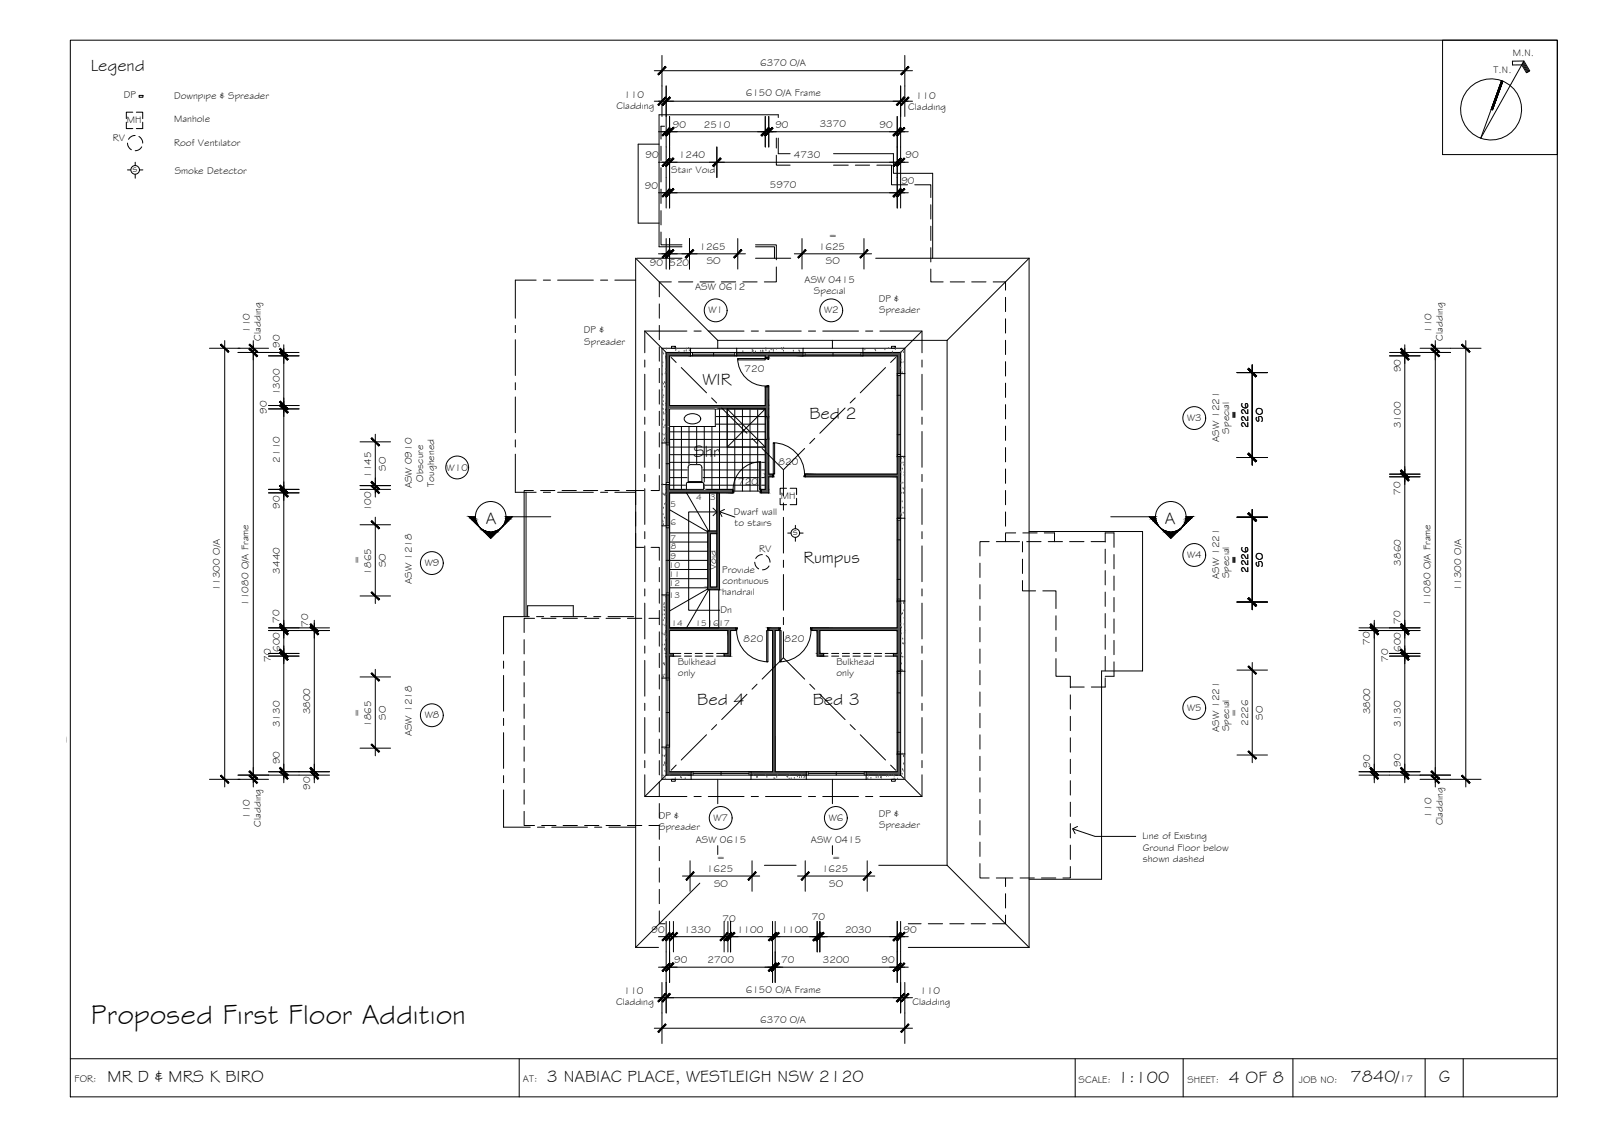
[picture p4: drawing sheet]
<svg xmlns="http://www.w3.org/2000/svg" width="420mm" height="297mm" viewBox="0 0 420 297" stroke-linecap="round" stroke-linejoin="round" font-family="sans-serif">
<defs><g id="words">
<text font-size="7.5" x="23.9" y="268.4">Proposed First Floor Addition</text>
<g font-size="4.5">
<text x="23.8" y="18.5">Legend</text>
<text x="184.3" y="100.8">WIR</text>
<text x="212.3" y="109.8">Bed 2</text>
<text x="181.9" y="119.9">Shr</text>
<text x="127.4" y="137.4">A</text>
<text x="305.5" y="137.4">A</text>
<text x="210.8" y="147.7">Rumpus</text>
<text x="182.9" y="184.8">Bed 4</text>
<text x="213.2" y="184.8">Bed 3</text>
<text x="28.2" y="283.6">MR D &amp; MRS K BIRO</text>
<text x="143.5" y="283.6">3 NABIAC PLACE, WESTLEIGH NSW 2120</text>
<text x="293.2" y="283.9">1:100</text>
<text x="322.3" y="283.9">4 OF 8</text>
<text x="354.2" y="283.8">7840/</text>
<text x="377.4" y="283.8">G</text>
</g>
<g font-size="2.6">
<text x="199.4" y="17.3">6370 O/A</text>
<text x="396.7" y="14.6">M.N.</text>
<text x="391.7" y="19.3">T.N.</text>
<text x="32.5" y="25.7">DP</text>
<text x="45.7" y="26">Downpipe &amp; Spreader</text>
<text x="161.7" y="28.5">Cladding</text>
<text x="163.7" y="25.6">110</text>
<text x="195.6" y="25.3">6150 O/A Frame</text>
<text x="238.2" y="28.8">Cladding</text>
<text x="240.2" y="25.9">110</text>
<text x="33.3" y="32.3">MH</text>
<text x="45.7" y="32">Manhole</text>
<text x="176.5" y="33.5">90</text>
<text x="184.6" y="33.5">2510</text>
<text x="203.4" y="33.5">90</text>
<text x="215" y="33.4">3370</text>
<text x="230.7" y="33.5">90</text>
<text x="29.6" y="37.1">RV</text>
<text x="45.7" y="38.4">Roof Ventilator</text>
<text x="169.3" y="41.5">90</text>
<text x="178" y="41.5">1240</text>
<text x="208.2" y="41.4">4730</text>
<text x="237.5" y="41.5">90</text>
<text x="34.8" y="45.1">s</text>
<text x="45.8" y="45.5">Smoke Detector</text>
<text x="176.1" y="45.3">Stair Void</text>
<text x="169.1" y="49.5">90</text>
<text x="201.9" y="49.4">5970</text>
<text x="236.4" y="48.1">90</text>
<text x="183.4" y="65.5">1265</text>
<text x="214.7" y="65.5">1625</text>
<text x="217.4" y="62.5">=</text>
<text x="170.4" y="69.8">90</text>
<text x="175.6" y="69.8">520</text>
<text x="185.3" y="69.3">SO</text>
<text x="216.6" y="69.3">SO</text>
<text x="182.3" y="76.1">ASW 0612</text>
<text x="211" y="74.2">ASW 0415</text>
<text x="213.5" y="77.1">Special</text>
<text x="185.8" y="82.2">W1</text>
<text x="216.1" y="82.2">W2</text>
<text x="230.5" y="79.2">DP &amp;</text>
<text x="230.6" y="82.2">Spreader</text>
<text x="65.5" y="87.3" transform="rotate(-90 65.5 87.3)">110</text>
<text x="68.4" y="89.3" transform="rotate(-90 68.4 89.3)">Cladding</text>
<text x="153.1" y="87.4">DP &amp;</text>
<text x="375.5" y="87.3" transform="rotate(-90 375.5 87.3)">110</text>
<text x="378.4" y="89.3" transform="rotate(-90 378.4 89.3)">Cladding</text>
<text x="73.4" y="91.3" transform="rotate(-90 73.4 91.3)">90</text>
<text x="153.2" y="90.3">Spreader</text>
<text x="195.3" y="97.5">720</text>
<text x="367.4" y="97.6" transform="rotate(-90 367.4 97.6)">90</text>
<text x="73.4" y="103.6" transform="rotate(-90 73.4 103.6)">1300</text>
<text x="70" y="108.5" transform="rotate(-90 70 108.5)">90</text>
<text x="311.3" y="110.4">W3</text>
<text x="322.4" y="113.7" transform="rotate(-90 322.4 113.7)">Special</text>
<text x="324.4" y="109.9" transform="rotate(-90 324.4 109.9)">=</text>
<text x="327.4" y="112.3" transform="rotate(-90 327.4 112.3)">2226</text>
<text x="331.2" y="110.6" transform="rotate(-90 331.2 110.6)">SO</text>
<text x="367.4" y="112.3" transform="rotate(-90 367.4 112.3)">3100</text>
<text x="319.8" y="115.9" transform="rotate(-90 319.8 115.9)">ASW 1221</text>
<text x="73.4" y="121.3" transform="rotate(-90 73.4 121.3)">2110</text>
<text x="97.4" y="125.3" transform="rotate(-90 97.4 125.3)">1145</text>
<text x="101.2" y="123.4" transform="rotate(-90 101.2 123.4)">SO</text>
<text x="117.1" y="123.4">W10</text>
<text x="204.2" y="122">820</text>
<text x="108" y="128.1" transform="rotate(-90 108 128.1)">ASW 0910</text>
<text x="110.9" y="126.3" transform="rotate(-90 110.9 126.3)">Obscure</text>
<text x="113.9" y="127.6" transform="rotate(-90 113.9 127.6)">Toughened</text>
<text x="193.6" y="127.1">720</text>
<text x="204.8" y="130.9">MH</text>
<text x="367.3" y="129.7" transform="rotate(-90 367.3 129.7)">70</text>
<text x="73.4" y="133.3" transform="rotate(-90 73.4 133.3)">90</text>
<text x="97.4" y="134" transform="rotate(-90 97.4 134)">100</text>
<text x="192.5" y="135">Dwarf wall</text>
<text x="192.7" y="137.9">to stairs</text>
<text x="207.9" y="140.3">s</text>
<text x="94.5" y="148" transform="rotate(-90 94.5 148)">=</text>
<text x="101.2" y="148.7" transform="rotate(-90 101.2 148.7)">SO</text>
<text x="111.4" y="148.4">W9</text>
<text x="187.8" y="149.4" transform="rotate(-90 187.8 149.4)">Void</text>
<text x="199.1" y="144.6">RV</text>
<text x="311.3" y="146.3">W4</text>
<text x="324.4" y="147.8" transform="rotate(-90 324.4 147.8)">=</text>
<text x="331.2" y="148.5" transform="rotate(-90 331.2 148.5)">SO</text>
<text x="367.4" y="148.3" transform="rotate(-90 367.4 148.3)">3860</text>
<text x="57.7" y="155.1" transform="rotate(-90 57.7 155.1)">11300 O/A</text>
<text x="73.3" y="150.4" transform="rotate(-90 73.3 150.4)">3440</text>
<text x="97.4" y="150.6" transform="rotate(-90 97.4 150.6)">1865</text>
<text x="108" y="153.1" transform="rotate(-90 108 153.1)">ASW 1218</text>
<text x="189.4" y="150.2">Provide</text>
<text x="189.5" y="153.1">continuous</text>
<text x="319.8" y="151.8" transform="rotate(-90 319.8 151.8)">ASW 1221</text>
<text x="322.4" y="151.6" transform="rotate(-90 322.4 151.6)">Special</text>
<text x="327.4" y="150.2" transform="rotate(-90 327.4 150.2)">2226</text>
<text x="383.2" y="155.1" transform="rotate(-90 383.2 155.1)">11300 O/A</text>
<text x="65.2" y="158.8" transform="rotate(-90 65.2 158.8)">11080 O/A Frame</text>
<text x="189" y="160.8">Dn</text>
<text x="189.4" y="156">handrail</text>
<text x="375.2" y="158.8" transform="rotate(-90 375.2 158.8)">11080 O/A Frame</text>
<text x="73.3" y="163.3" transform="rotate(-90 73.3 163.3)">70</text>
<text x="80.8" y="164.3" transform="rotate(-90 80.8 164.3)">70</text>
<text x="367.3" y="163.5" transform="rotate(-90 367.3 163.5)">70</text>
<text x="71.1" y="173.4" transform="rotate(-90 71.1 173.4)">70</text>
<text x="73.4" y="171" transform="rotate(-90 73.4 171)">600</text>
<text x="195" y="168.4">820</text>
<text x="205.7" y="168.4">820</text>
<text x="359.3" y="169.1" transform="rotate(-90 359.3 169.1)">70</text>
<text x="364.1" y="173.4" transform="rotate(-90 364.1 173.4)">70</text>
<text x="367.4" y="171" transform="rotate(-90 367.4 171)">600</text>
<text x="177.8" y="174.3">Bulkhead</text>
<text x="177.8" y="177.2">only</text>
<text x="219.4" y="174.3">Bulkhead</text>
<text x="219.4" y="177.2">only</text>
<text x="73.4" y="190.7" transform="rotate(-90 73.4 190.7)">3130</text>
<text x="81.4" y="187.3" transform="rotate(-90 81.4 187.3)">3800</text>
<text x="94.5" y="187.9" transform="rotate(-90 94.5 187.9)">=</text>
<text x="97.4" y="190.5" transform="rotate(-90 97.4 190.5)">1865</text>
<text x="101.2" y="188.7" transform="rotate(-90 101.2 188.7)">SO</text>
<text x="111.4" y="188.3">W8</text>
<text x="311.3" y="186.4">W5</text>
<text x="319.8" y="191.9" transform="rotate(-90 319.8 191.9)">ASW 1221</text>
<text x="322.4" y="191.7" transform="rotate(-90 322.4 191.7)">Special</text>
<text x="324.4" y="187.9" transform="rotate(-90 324.4 187.9)">=</text>
<text x="327.4" y="190.3" transform="rotate(-90 327.4 190.3)">2226</text>
<text x="331.2" y="188.7" transform="rotate(-90 331.2 188.7)">SO</text>
<text x="359.4" y="187.3" transform="rotate(-90 359.4 187.3)">3800</text>
<text x="367.4" y="190.7" transform="rotate(-90 367.4 190.7)">3130</text>
<text x="0" y="194.3">ector - Existing</text>
<text x="108" y="193" transform="rotate(-90 108 193)">ASW 1218</text>
<text x="73.4" y="200.4" transform="rotate(-90 73.4 200.4)">90</text>
<text x="359.4" y="201.3" transform="rotate(-90 359.4 201.3)">90</text>
<text x="367.4" y="201.1" transform="rotate(-90 367.4 201.1)">90</text>
<text x="81.4" y="207" transform="rotate(-90 81.4 207)">90</text>
<text x="65.5" y="214.7" transform="rotate(-90 65.5 214.7)">110</text>
<text x="172.8" y="214.7">DP &amp;</text>
<text x="187.1" y="215.3">W7</text>
<text x="217.3" y="215.3">W6</text>
<text x="230.5" y="214.2">DP &amp;</text>
<text x="375.5" y="214.4" transform="rotate(-90 375.5 214.4)">110</text>
<text x="68.4" y="216.7" transform="rotate(-90 68.4 216.7)">Cladding</text>
<text x="172.9" y="217.7">Spreader</text>
<text x="182.5" y="221">ASW 0615</text>
<text x="212.7" y="221">ASW 0415</text>
<text x="230.6" y="217.2">Spreader</text>
<text x="299.6" y="220.1">Line of Existing</text>
<text x="378.4" y="216.4" transform="rotate(-90 378.4 216.4)">Cladding</text>
<text x="188" y="225.7">=</text>
<text x="218.2" y="225.7">=</text>
<text x="299.7" y="223">Ground Floor below</text>
<text x="299.7" y="225.9">shown dashed</text>
<text x="185.4" y="228.6">1625</text>
<text x="187.3" y="232.4">SO</text>
<text x="215.6" y="228.6">1625</text>
<text x="217.5" y="232.4">SO</text>
<text x="170.9" y="244.5">90</text>
<text x="179.5" y="244.5">1330</text>
<text x="189.5" y="241.6">70</text>
<text x="193.3" y="244.5">1100</text>
<text x="205" y="244.5">1100</text>
<text x="212.9" y="241.1">70</text>
<text x="221.6" y="244.5">2030</text>
<text x="237" y="244.5">90</text>
<text x="176.8" y="252.5">90</text>
<text x="185.6" y="252.4">2700</text>
<text x="204.9" y="252.4">70</text>
<text x="215.8" y="252.5">3200</text>
<text x="231.2" y="252.5">90</text>
<text x="161.6" y="263.6">Cladding</text>
<text x="163.6" y="260.6">110</text>
<text x="195.6" y="260.3">6150 O/A Frame</text>
<text x="239.3" y="263.6">Cladding</text>
<text x="241.3" y="260.6">110</text>
<text x="199.4" y="268.3">6370 O/A</text>
<text x="19.6" y="283.8">FOR:</text>
<text x="137.2" y="283.6">AT:</text>
<text x="282.9" y="283.9">SCALE:</text>
<text x="311.5" y="283.9">SHEET:</text>
<text x="340.7" y="283.9">JOB NO:</text>
<text x="367.1" y="283.8">17</text>
</g>
<g font-size="2.2">
<text x="182.6" y="131.1">4</text>
<text x="186.3" y="131.2">3</text>
<text x="175.8" y="132.9">5</text>
<text x="175.9" y="137.5">6</text>
<text x="175.9" y="141.8">7</text>
<text x="175.9" y="143.9">8</text>
<text x="175.4" y="149">10</text>
<text x="175.9" y="146.5">9</text>
<text x="175.4" y="153.7">12</text>
<text x="175.4" y="151.2">11</text>
<text x="175.4" y="156.8">13</text>
<text x="176.1" y="164.2">14</text>
<text x="182.4" y="164.1">151617</text>
</g>
</g></defs>
<!-- layer: HATCH -->
<g fill="#545454" stroke="#545454" stroke-width=".26">
<path d="M185.6 139.2l2.4 .7v-.7zM185.6 139.2l2.4 .7h-2.4z"/>
<path d="M188 129.2l.7 24.7v-24.7zM188 129.2l.7 24.7h-.7z"/>
<path d="M185.6 139.9l.7 14v-14zM185.6 139.9l.7 14h-.7z"/>
<path d="M185.6 153.9l3.1 .7v-.7zM185.6 153.9l3.1 .7h-3.1z"/>
<path d="M226.3 92.4l9.9 .9v-.9zM226.3 92.4l9.9 .9h-9.9z"/>
<path d="M193.2 92.4l17.4 .9v-.9zM193.2 92.4l17.4 .9h-17.4z"/>
<path d="M174.7 92.4l6.4 .9v-.9zM174.7 92.4l6.4 .9h-6.4z"/>
<path d="M200.7 93.3l.9 .5v-.5zM200.7 93.3l.9 .5h-.9z"/>
<path d="M235.3 93.3l.9 4.7v-4.7zM235.3 93.3l.9 4.7h-.9z"/>
<path d="M200.7 101.4l.9 4.9v-4.9zM200.7 101.4l.9 4.9h-.9z"/>
<path d="M174.7 93.3l.9 13v-13zM174.7 93.3l.9 13h-.9z"/>
<path d="M174.7 106.3l26.9 .9v-.9zM174.7 106.3l26.9 .9h-26.9z"/>
<path d="M200.7 107.2l.9 2v-2zM200.7 107.2l.9 2h-.9z"/>
<path d="M201.2 109.2l.4 6v-6zM201.2 109.2l.4 6h-.4z"/>
<path d="M174.7 107.2l.9 8.9v-8.9zM174.7 107.2l.9 8.9h-.9z"/>
<path d="M235.3 119.6l.9 4.7v-4.7zM235.3 119.6l.9 4.7h-.9z"/>
<path d="M200.7 115.2l.9 9.1v-9.1zM200.7 115.2l.9 9.1h-.9z"/>
<path d="M211.2 124.3l25 .7v-.7zM211.2 124.3l25 .7h-25z"/>
<path d="M200.7 124.3l1.9 .7v-.7zM200.7 124.3l1.9 .7h-1.9z"/>
<path d="M200.7 125l.9 3.3v-3.3zM200.7 125l.9 3.3h-.9z"/>
<path d="M174.7 127l.9 1.3v-1.3zM174.7 127l.9 1.3h-.9z"/>
<path d="M199.7 128.3l1.9 .9v-.9zM199.7 128.3l1.9 .9h-1.9z"/>
<path d="M174.7 128.3l17.4 .9v-.9zM174.7 128.3l17.4 .9h-17.4z"/>
<path d="M235.3 125l.9 10.9v-10.9zM235.3 125l.9 10.9h-.9z"/>
<path d="M174.7 129.2l.9 8.7v-8.7zM174.7 129.2l.9 8.7h-.9z"/>
<path d="M235.3 157.6l.9 7v-7zM235.3 157.6l.9 7h-.9z"/>
<path d="M174.7 156l.9 8.6v-8.6zM174.7 156l.9 8.6h-.9z"/>
<path d="M212.9 164.6l23.3 .7v-.7zM212.9 164.6l23.3 .7h-23.3z"/>
<path d="M201.6 164.6l2.7 .7v-.7zM201.6 164.6l2.7 .7h-2.7z"/>
<path d="M174.7 164.6l18.3 .7v-.7zM174.7 164.6l18.3 .7h-18.3z"/>
<path d="M235.3 165.3l.9 6v-6zM235.3 165.3l.9 6h-.9z"/>
<path d="M214.3 165.3l.7 6v-6zM214.3 165.3l.7 6h-.7z"/>
<path d="M190.9 165.3l.7 6v-6zM190.9 165.3l.7 6h-.7z"/>
<path d="M174.7 165.3l.9 6v-6zM174.7 165.3l.9 6h-.9z"/>
<path d="M234.3 171.3l1.9 .7v-.7zM234.3 171.3l1.9 .7h-1.9z"/>
<path d="M214.3 171.3l1.7 .7v-.7zM214.3 171.3l1.7 .7h-1.7z"/>
<path d="M189.9 171.3l1.7 .7v-.7zM189.9 171.3l1.7 .7h-1.7z"/>
<path d="M174.7 171.3l1.9 .7v-.7zM174.7 171.3l1.9 .7h-1.9z"/>
<path d="M235.3 172l.9 4v-4zM235.3 172l.9 4h-.9z"/>
<path d="M174.7 172l.9 5.8v-5.8zM174.7 172l.9 5.8h-.9z"/>
<path d="M235.3 197.7l.9 4.6v-4.6zM235.3 197.7l.9 4.6h-.9z"/>
<path d="M202.6 165.3l.7 37v-37zM202.6 165.3l.7 37h-.7z"/>
<path d="M174.7 195.9l.9 6.4v-6.4zM174.7 195.9l.9 6.4h-.9z"/>
<path d="M227.2 202.3l9 .9v-.9zM227.2 202.3l9 .9h-9z"/>
<path d="M197 202.3l14.5 .9v-.9zM197 202.3l14.5 .9h-14.5z"/>
<path d="M174.7 202.3l6.6 .9v-.9zM174.7 202.3l6.6 .9h-6.6z"/>
</g>
<!-- layer: TILES -->
<g fill="none" stroke="#000" stroke-width=".26">
<path d="M175.6 119.2h25.1M175.6 117.2h25.1M175.6 115.2h25.1M175.6 113.2h25.1M175.6 111.2h25.1M175.6 109.2h25.1M176.7 107.2v21.1M178.7 107.2v21.1M180.7 107.2v21.1M182.7 107.2v21.1M184.7 107.2v21.1M186.7 107.2v21.1"/>
<path d="M188.7 107.2v21.1M190.7 107.2v21.1M192.7 107.2v21.5M194.7 107.2v21.5M196.7 107.2v21.5M198.7 107.2v21.5M175.6 127.2h25.1M175.6 125.2h25.1M175.6 123.2h25.1M175.6 121.2h25.1M192.3 128.7h7.2"/>
</g>
<!-- layer: BORDER -->
<g fill="none" stroke="#000" stroke-width=".26">
<path d="M18.4 10.5h390v277.1h-390zM378.3 10.5h30.1v30h-30.1zM399.3 16.8l1.3 2.2M399.4 16.5l1.4 2.4M399.5 16.2l1.5 2.5M399.7 16l1.5 2.6-.8 .5-1.3-2.1h-2.4v-1h3l-11.3 20.2 5.4-15M394.2 21.3l-2.8 7.5M18.4 277.6h390M136.2 277.6v10M282 277.6v10M310.3 277.6v10M339.1 277.6v10"/>
<path d="M373.8 277.6v10M383.8 277.6v10"/>
<circle cx="391.1" cy="28.7" r="8"/>
</g>
<!-- layer: 0 -->
<path d="M187 133.2l1 1-1 1M188 134.2h-7.4v25.8h8.2M188.7 134.2l4 1.4M190 133.6l-1.3 .6 .6 1.2M281.3 217.3l5.9 2h10.7M282.6 216.7l-1.3 .6 .7 1.3" fill="none" stroke="#000" stroke-width=".26"/>
<!-- layer: SERVICES -->
<g fill="none" stroke="#000" stroke-width=".26">
<path d="M33.1 32v1.7h1.7M33.5 37.5l.2 .9 .7 .9M34.8 29.4h-1.7v1.7M35.4 35.5l-1 .3-.7 .7M35.8 29.4h1.6v1.7M36.4 35.8l.7 .6 .3 1.1M36.5 25h1v.5h-1zM37.2 38.5l-.6 .7-1.1 .3M37.4 32v1.7h-1.6M33.4 44.5h.9M35.5 42.5v.9M35.5 45.7v1"/>
<path d="M36.6 44.5h.9M176.1 90.8h1v.5h-1zM233.8 90.8h1v.5h-1zM204.6 130.6v1.7h1.7M206.3 128h-1.7v1.7M206.6 139.8h.9M207.2 128h1.7v1.7M208.6 137.7v.9M208.9 130.6v1.7h-1.7M209.7 139.8h.9M198 147.4l.2 .9 .8 .8M199.9 145.4l-.9 .3-.8 .7"/>
<path d="M200.9 145.7l.7 .6 .4 1.1M201.7 148.4l-.6 .6-1.1 .4M208.6 140.9v1M176.1 204.3h1v.5h-1zM233.8 204.3h1v.5h-1z"/>
<circle cx="35.5" cy="44.5" r="1.13"/>
<circle cx="208.6" cy="139.7" r="1.13"/>
</g>
<!-- layer: NEWWORK -->
<g fill="none" stroke="#000" stroke-width=".26">
<path d="M181.1 91.3v2h-5.5v13h25.1v-4.9h.9v22.9h1v.7h-1v4.2h-1.9v-.9h1v-21.1h-25.1v8.9h-2M181.1 92.4h-6.4v23.7M193.2 91.3v2h7.5v.5h.9v-.5h9v-2M193.2 92.4h17.4M226.3 91.3v2h9v4.7h2M226.3 92.4h9.9v5.6M200.7 109.2h.5v6h-.5M236.2 119.6v16.3M237.3 119.6h-2v4.7h-24.1v.7h24.1v10.9h2M173.6 127h2v1.3h16.5v.9h-16.5v8.7h-2M174.7 127v10.9M188 129.2v24.7h-1.7v-14h1.7"/>
<path d="M188.5 129.2h-12.9v35.4M188.7 129.2v25.4h-3.1v-15.4h2.4M173.6 156h2v8.6M174.7 156v21.8M236.2 157.6v18.4M237.3 157.6h-2v7h-22.4v.7h1.4v6.7h2.9M175.6 164.6h17.4v.7h-1.4v6.7h-1.7v-.7h1v-6h-15.3v6h1v.7h-1v5.8h-2M176.6 172h2M176.6 171.3h2M179.5 172h1.9M179.5 171.3h1.9M182.3 172h1.9"/>
<path d="M182.3 171.3h1.9M185.1 172h1.9M185.1 171.3h1.9M187.9 172h2M187.9 171.3h2M215 171.3v-6h20.3v6h-3.1M215 171.3h1v.7h-1M215 171.3h2.2M218.1 172h1.9M218.1 171.3h1.9M220.9 172h1.9M220.9 171.3h1.9"/>
<path d="M223.7 172h1.9M223.7 171.3h1.9M226.5 172h1.9M226.5 171.3h1.9M229.3 172h1.9M229.3 171.3h1.9M232.2 172h3.1v4h2M234.3 171.3v.7M173.6 195.9h2v6.4h5.7v2M174.7 195.9v7.3h6.6M236.2 197.7v5.5h-9M237.3 197.7h-2v4.6h-8.1v2"/>
<path d="M197 204.3v-2h5.6v-37h-1v-.7h2.7v.7h-1v37h8.2v2M197 203.2h14.5"/>
</g>
<!-- layer: INSULCLAD -->
<path d="M181.1 91.3h-7.5v24.8M193.2 91.3h17.4M226.3 91.3h11v6.7M237.3 119.6v16.3M173.6 127v10.9M173.6 156v21.8M237.3 157.6v18.4M173.6 195.9v8.4h7.7M237.3 197.7v6.6h-10.1M197 204.3h14.5" fill="none" stroke="#000" stroke-width=".26"/>
<!-- layer: WINDOWS -->
<g fill="none" stroke="#000" stroke-width=".26">
<path d="M181.1 93.3h12.1M181.1 91.3h12.1M181.1 92.4h12.1M181.6 92.9h11.1M181.6 92.4v.9M187.2 92.4v.9M192.7 92.4v.9M210.6 93.3h15.7M210.6 91.3h15.7M210.6 92.4h15.7M211.1 92.4v.9M211.1 92.9h14.7"/>
<path d="M218.5 92.4v.9M225.8 92.4v.9M235.3 98h.9v21.6h-.9zM235.3 98.5h.9M235.3 98v21.6M235.8 98.5v20.7M237.3 98v21.6M173.6 116.1v10.9M174.7 116.1v10.9M174.7 116.6h.9M175.2 116.6v9.9M175.6 116.1v10.9"/>
<path d="M235.3 103.6h.9M235.3 114h.9M235.3 119.2h.9M173.6 137.9v18.1M174.7 137.9v18.1M174.7 138.4h.9M174.7 126.5h.9M174.7 121.6h.9M175.2 138.4v17.1M175.6 137.9v18.1M235.3 135.9h.9v21.7h-.9zM235.3 135.9v21.7"/>
<path d="M235.3 136.4h.9M235.8 136.4v20.7M237.3 135.9v21.7M174.7 155.5h.9M174.7 146.9h.9M235.3 141.5h.9M235.3 151.9h.9M235.3 157.1h.9M173.6 177.8v18.1M174.7 177.8v18.1M174.7 178.3h.9M175.2 178.3v17.1"/>
<path d="M175.6 177.8v18.1M235.3 176h.9v21.7h-.9zM235.3 176v21.7M235.3 176.5h.9M235.8 176.5v20.7M237.3 176v21.7M174.7 195.4h.9M174.7 186.8h.9M235.3 181.6h.9M235.3 192h.9M235.3 197.2h.9M181.3 202.3h15.7"/>
<path d="M181.3 204.3h15.7M181.3 203.2h15.7M181.8 202.3v.9M181.8 202.8h14.7M189.1 202.3v.9M196.5 202.3v.9M211.5 202.3h15.7M211.5 204.3h15.7M211.5 203.2h15.7M212 202.8h14.7M212 202.3v.9M219.3 202.3v.9"/>
<path d="M226.7 202.3v.9"/>
<circle cx="187.7" cy="81.4" r="3"/>
<circle cx="218" cy="81.4" r="3"/>
<circle cx="313.2" cy="109.6" r="3"/>
<circle cx="119.9" cy="122.6" r="3"/>
<circle cx="113.3" cy="147.6" r="3"/>
<circle cx="313.2" cy="145.5" r="3"/>
<circle cx="113.3" cy="187.5" r="3"/>
<circle cx="313.2" cy="185.6" r="3"/>
<circle cx="189" cy="214.4" r="3"/>
<circle cx="219.2" cy="214.4" r="3"/>
</g>
<!-- layer: MASK -->
<g fill="#fff" stroke="#fff" stroke-width=".26">
<path d="M201.1 165.3h.3l-.3 8.2zM201.4 165.3l-.3 8.2h.3z"/>
<path d="M202.8 116.1v8.2h.4zM202.8 116.1h.4v8.2z"/>
<path d="M175.6 107.2h12l-12 4.6zM175.6 111.8h12v-4.6z"/>
<path d="M181.2 121.8h2.3zM181.1 121.8h2.4z"/>
<path d="M181.1 121.8h2.4zM181.1 121.8h2.4z"/>
<path d="M181.1 121.8h2.5zM181 121.8h2.6z"/>
<path d="M181 121.8l2.6 .1zM180.9 121.9h2.7z"/>
<path d="M180.9 121.9h2.8zM180.9 121.9h2.8z"/>
<path d="M180.9 121.9h2.9zM180.8 121.9h3z"/>
<path d="M180.8 121.9l3 .1zM180.8 121.9l3 .1z"/>
<path d="M180.8 122h3.1zM180.7 122h3.2z"/>
<path d="M180.7 122l3.2 .1zM180.7 122l3.2 .1z"/>
<path d="M180.7 122.1h3.3zM180.7 122.1h3.3z"/>
<path d="M180.6 122.1l3.4 .1zM180.6 122.1l3.4 .1z"/>
<path d="M180.6 122.2l3.4 .1zM180.6 122.2l3.4 .1z"/>
<path d="M180.5 122.3h3.6zM180.5 122.3h3.6z"/>
<path d="M180.5 122.3l3.6 .1zM180.5 122.3l3.6 .1h-3.6zM180.5 122.4h3.6zM180.5 122.4h3.6z"/>
<path d="M180.5 122.4l3.6 .1zM180.5 122.4l3.6 .1z"/>
<path d="M180.5 122.5l3.6 4v-4zM180.5 122.5l3.6 4h-3.6z"/>
<path d="M180.3 126.5h4zM180.3 126.5h4z"/>
<path d="M180.3 126.5h4.1zM180.2 126.5h4.2z"/>
<path d="M180.2 126.5h4.2zM180.2 126.5h4.2z"/>
<path d="M180.2 126.5l4.3 .1zM180.2 126.5l4.3 .1z"/>
<path d="M180.1 126.6h4.4zM180.1 126.6h4.4z"/>
<path d="M180.1 126.6l4.4 .1zM180.1 126.6l4.4 .1z"/>
<path d="M180.1 126.7h4.4zM180.1 126.7h4.4z"/>
<path d="M180.1 126.7l4.4 .1zM180.1 126.7l4.4 .1z"/>
<path d="M180 126.8l4.5 1.5v-1.5zM180 126.8l4.5 1.5h-4.5z"/>
<path d="M199.2 121.1v7.2h.3zM199.2 121.1h.3v7.2z"/>
<path d="M193.5 94.4h7.2v-.4zM193.5 94h7.2l-7.2 .4z"/>
<path d="M204.5 165.3h.4l-.4 8.2zM204.9 165.3l-.4 8.2h.4z"/>
</g>
<path d="M193.5 94h7.2v.4h-7.2zM175.6 107.2h12v4.6h-12zM202.8 116.1h.4v8.2h-.4zM180.5 122.5v4l-.4 .1M181.2 121.8a.75 .75 0 0 0-.7 .7M181.2 121.8h2.1M183.3 121.8a.75 .75 0 0 1 .8 .7M184.1 122.5v4h.2M184.3 126.5l.2 .2v1.6h-4.5l.1-1.7M199.2 121.1h.3v7.2h-.3zM201.1 165.3h.3v8.2h-.3zM204.5 165.3h.4v8.2h-.4z" fill="none" stroke="#fff" stroke-width=".26"/>
<!-- layer: DOORS -->
<g fill="none" stroke="#000" stroke-width=".26">
<path d="M193.5 94h7.2v.4h-7.2zM200.7 93.8h.9v.4l-.9-.2zM200.7 101.2l.9-.1v.3h-.9zM202.8 116.1h.4v8.2h-.4zM192.1 128.3h.2l.2 .9h-.4zM199.2 121.1h.3v7.2h-.3zM199.5 128.3h.2v.9h-.3zM202.6 124.3h.2l.2 .7h-.4zM211 124.3h.2v.7h-.3zM193 164.6h.4l-.2 .7h-.2zM201.1 165.3h.3v8.2h-.3zM201.3 164.6h.3v.7h-.2z"/>
<path d="M204.3 164.6h.4l-.2 .7h-.2zM204.5 165.3h.4v8.2h-.4zM212.6 164.6h.3v.7h-.2z"/>
</g>
<!-- layer: 0.13 -->
<path d="M193.5 94a7.2 7.2 0 0 0 7.2 7.2M202.8 116.1a8.2 8.2 0 0 1 8.2 8.2M199.5 121.1a7.2 7.2 0 0 0-7.2 7.2M193.2 165.3a8.2 8.2 0 0 0 8.2 8.2M212.7 165.3a8.2 8.2 0 0 1-8.2 8.2" fill="none" stroke="#000" stroke-width=".26"/>
<!-- layer: WETAREA FIXTURES -->
<g fill="none" stroke="#000" stroke-width=".26">
<path d="M175.6 107.2h12v4.6h-12zM179.7 109.1a2.82 2.82 0 0 1 4 .3 1.41 1.41 0 0 1-1.5 1.7h-1.2a1.31 1.31 0 0 1-1.2-.6 1.31 1.31 0 0 1-.1-1.4zM190.7 107.2h10v10h-10zM190.7 107.2l10 10M200.7 107.2l-10 10M180.3 126.5l-.3 .3v1.5h4.5v-1.5l-.2-.3M180.3 126.5h4M180.5 122.5v4M180.5 126.3h3.6M181.2 121.8a.75 .75 0 0 0-.7 .7M181.2 121.8h2.1M183.3 121.8a.75 .75 0 0 1 .8 .7"/>
<path d="M184.1 122.5v4"/>
</g>
<!-- layer: ROOFPLAN NEW -->
<g fill="none" stroke="#000" stroke-width=".26">
<path d="M169.1 86.8h11.1M169.1 86.8v5.7M169.1 94.4v1.8M169.1 98.1v9.4M169.1 86.8l5.6 5.6M176 93.7l1.3 1.3M178.7 96.4l6.6 6.6M182 86.8h1.9M185.8 86.8h9.3M197 86.8h1.9M200.8 86.8h9.3M212 86.8h1.9"/>
<path d="M215.8 86.8h9.4M227 86.8h1.9M230.8 86.8h11v5.7M232.2 96.4l-6.6 6.6M234.9 93.7l-1.3 1.3M241.8 94.4v1.8M241.8 98.1v9.4M241.8 86.8l-5.6 5.6M169.1 109.4v1.8M169.1 113.1v9.4M186.6 104.3l1.3 1.3M189.3 107l6.6 6.6"/>
<path d="M197.2 114.9l1.4 1.4M199.9 117.6l5.6 5.6M211 117.6l-5.5 5.6M213.7 114.9l-1.3 1.4M221.6 107l-6.6 6.6M224.3 104.3l-1.3 1.3M241.8 109.4v1.8M241.8 113.1v9.4M169.1 124.4v1.9M169.1 128.1v9.4M169.1 139.4v1.8M205.5 123.2v6.8"/>
<path d="M205.5 131.9v1.8M205.5 135.6v9.4M241.8 124.4v1.9M241.8 128.1v9.4M241.8 139.4v1.8M169.1 143.1v9.4M169.1 154.4v1.8M169.1 158.1v9.4M205.5 146.9v1.9M205.5 150.6v9.4M241.8 143.1v9.4M241.8 154.4v1.8"/>
<path d="M241.8 158.1v9.4M169.1 169.4v1.9M169.1 173.1v9.4M198.6 179.4l-1.4 1.3M205.5 172.5l5.5 5.5M205.5 172.5l-5.6 5.5M205.5 161.9v1.9M205.5 165.6v6.9M212.4 179.4l1.3 1.3M241.8 169.4v1.9M241.8 173.1v9.4M169.1 184.4v1.9"/>
<path d="M169.1 188.1v9.4M169.1 199.4v1.9M185.3 192.6l-6.6 6.7M187.9 190l-1.3 1.3M195.9 182l-6.6 6.7M215 182l6.6 6.7M223 190l1.3 1.3M225.6 192.6l6.6 6.7M241.8 184.4v1.9M241.8 188.1v9.4M241.8 199.4v1.9M169.1 203.1v5.7h11.1"/>
<path d="M174.7 203.2l-5.6 5.6M177.3 200.6l-1.3 1.3M182 208.8h1.9M185.8 208.8h9.3M197 208.8h1.9M200.8 208.8h9.3M212 208.8h1.9M215.8 208.8h9.4M227 208.8h1.9M233.6 200.6l1.3 1.3M236.2 203.2l5.6 5.6M241.8 203.1v5.7h-11"/>
</g>
<!-- layer: EXISTING -->
<g fill="none" stroke="#000" stroke-width=".26">
<path d="M173.4 38.3v3.8M174.3 33.1h-.9v3.4M203.6 36.2v2.6M173.4 44v3.7M173.4 49.6v3.7M173.4 55.2v3.8M203.6 40.7v2.6h3.6M218.6 43.3h3.9M224.3 43.3h3.8M230 43.3h3.8v5.1h4.2M239.9 48.4h4.2v3.4M244.1 53.7v3.7"/>
<path d="M244.1 59.3v3.7M172.9 79.7v3.7M173.4 60.8v3.4h5.5M176.1 73.9h-3.2v3.9M178 73.9h3.7M183.6 73.9h3.7M189.2 73.9h3.7M194.8 73.9h3.8M198.1 64.2h5.5v3.9M203.6 70v3.9h-3.1M244.1 70.5v3.4h3.3M244.1 64.9v3.8"/>
<path d="M249.2 73.9h3.8M254.9 73.9h3.7M260.5 73.9h3.2v2.2M263.7 77.9v3.8M172.9 85.3v3.8M172.9 90.9v3.8M172.9 96.6v3.7M263.7 83.6v3.7M263.7 89.2v3.8M263.7 94.8v3.8M172.9 102.2v3.8M172.9 107.8v3.8"/>
<path d="M172.9 113.4v3.8M172.9 119.1v3.7M263.7 100.4v3.8M263.7 106.1v3.7M263.7 111.7v3.8M263.7 117.3v3.8M138 129.1v32.6M139.9 128.6h-2.4v33.1M141.8 128.6h3.7M147.4 128.6h3.8M153 128.6h3.8M158.7 128.6h3.7"/>
<path d="M164.3 128.6h2.4M166.7 139.8v3.7h2.2M166.7 134.2v3.7M168.9 128.6h-2.2v3.7M172.9 124.7v3.9h-2.1M263.7 139.8v2.2h-2.4M263.7 139.7h2.7M263.7 123v3.7M263.7 128.6v3.7M263.7 134.2v3.8M268.3 139.7h3.7M273.9 139.7h2.7v2.3"/>
<path d="M138.4 158.8h12v2.9M170.8 143.5h2.1v3.4M172.9 148.8v3.7M172.9 154.4v3.8M257 147.7v3.7M257 153.3v3.7M257 158.9v3.8M259.4 142h-2.4v3.8M263.7 142h3.7M268.2 152.2v2.7h3.4M268.2 142v2.7M268.2 146.6v3.7"/>
<path d="M269.3 142h3.7M273.5 154.9h3.5v4.6M274.9 142h3.8M280.5 142h3.8M286.2 142h3.7M289.9 142.1v-2.4h2.3v3.8M289.9 144v3.7M289.9 149.6v3.7M289.9 155.2v3.8M292.2 145.4v3.7M292.2 151v3.8M292.2 156.6v3.8"/>
<path d="M137.5 167.7v3.7M137.5 173.3v3.8M137.5 179v3.7M140.2 162.1h-2.7v3.7M142.1 162.1h3.7M147.7 162.1h3.7M153.3 162.1h3.8M158.9 162.1h3.8M164.6 162.1h3.7M170.2 162.1h2.7M172.9 160v3.8M172.9 165.6v3.8"/>
<path d="M172.9 171.3v3.7M172.9 176.9v3.8M257 164.5v3.8M257 170.2v3.7M257 175.8v3.7M277 172.7v4.6h3.7v3M277 161.4v3.8M277 167.1v3.7M289.9 160.9v3.7M289.9 166.5v3.7M289.9 172.1v3.7M289.9 177.7v2.4h-3.7"/>
<path d="M292.2 162.3v3.7M292.2 167.9v3.7M292.2 173.5v3.8h-2.3M137.5 184.6v3.7M137.5 190.2v3.8M137.5 195.8v3.8M172.9 182.5v3.8M172.9 188.2v3.7M172.9 193.8v3.7M172.9 199.4v3.8M257 181.4v3.8M257 187v3.8"/>
<path d="M257 192.7v3.7M257 198.3v3.7M280.7 180.1h3.7M280.7 182.2v3.7M280.7 187.8v3.8M280.7 193.4v3.8M280.7 199.1v3.7M137.5 212.7v3.7h2.7M137.5 201.5v3.7M137.5 207.1v3.7M142.1 216.4h3.7M147.7 216.4h3.7"/>
<path d="M153.3 216.4h3.8M158.9 216.4h3.8M164.6 216.4h3.7M170.2 216.4h2.7M172.9 205v3.8M172.9 210.7v3.7M172.9 216.3v3.7M257 203.9v3.8M257 209.5v3.8M257 215.2v3.7M280.7 204.7v3.7M280.7 210.3v3.8"/>
<path d="M280.7 215.9v3.8M172.9 238.8v3.4h1.5M172.9 221.9v3.8M172.9 227.5v3.8M172.9 233.2v3.7M257 226.4v3.8h2.4M257 220.8v3.7M261.3 230.2h2.4v2.2M263.7 239.9v2.3h-3.4M263.7 234.3v3.8M263.7 230.2h1.9M267.5 230.2h3.8"/>
<path d="M273.1 230.2h3.8M280.7 227.2v3h-1.9M280.7 221.6v3.7M238.2 242.2h3.4M243.5 242.2h3.7M249.1 242.2h3.7M254.7 242.2h3.8"/>
</g>
<!-- layer: ROOFPLAN EXIST. -->
<g fill="none" stroke="#000" stroke-width=".26">
<path d="M172.9 37.8h-5.5v20.7h5.5M204.1 30.8v-.7h-31.2v34.6h6M204.1 36.2v4.1h3.1M218.6 40.3h15.7v5.1h10.3v22.3M140.6 73.4h-5.4v10M142.5 73.4h1.9M146.2 73.4h9.4M157.5 73.4h1.9M161.3 73.4h5.4M167 67.7h11.9M198.1 64.7h5v3M198.1 67.7h9.3"/>
<path d="M229.7 67.7h40.2M269.9 67.7v180.7M269.9 67.7l-21.5 21.5M135.2 85.3v1.9M135.2 89.1v9.3M188.2 89.2l-21.5-21.5v180.7M188.2 89.2h60.2M188.2 89.2v2.1M218.3 89.2v2.1M248.4 89.2v137.7M135.2 100.3v1.9M135.2 104.1v9.3"/>
<path d="M135.2 115.3v1.9M135.2 119.1v10h5.4M142.5 129.1h1.9M146.2 129.1h9.4M157.5 129.1h1.9M161.3 129.1h5.4M269.9 139.4h29.8v36.5h-10.8v54.6h-19M132.1 173.3v1.9M132.1 177.1v9.4M138.8 161.7h-6.7v9.7M140.7 161.7h1.9M144.4 161.7h9.4"/>
<path d="M155.7 161.7h1.9M159.5 161.7h6.7M132.1 188.3v1.9M132.1 192.1v9.4M132.1 207.1v9.8h7M132.1 203.3v1.9M141 216.9h1.8M144.7 216.9h9.4M155.9 216.9h1.9M159.7 216.9h7M188.2 204.3v6.4M218.3 204.3v6.4"/>
<path d="M183.5 231.5l-16.8 16.9M188.2 221.7v2.3M200.5 226.9h8.3M218.3 221.7v2.3M230.5 226.9h17.9M248.4 226.9l21.5 21.5M166.7 248.4h6M238.2 248.4h31.7"/>
</g>
<!-- layer: STAIRS -->
<g fill="none" stroke="#000" stroke-width=".26">
<path d="M175.6 139.7h10M175.6 133.6l10 5.8M180.1 129.2l5.7 10M186.1 129.2v10M138.4 158.8v2.9M175.6 142.1h10M175.6 144.5h10M175.6 146.9h10M175.6 149.3h10M175.6 151.7h10M175.6 154.1h10M185.6 154.4l-10 5.8"/>
<path d="M185.8 154.6l-5.7 10M186.1 154.6v10M188.5 154.6v10"/>
</g>
<!-- layer: BORDER -->
<g fill="#000" stroke="#000" stroke-width=".26">
<path d="M393.8 21.2l-2.7 7.5zM393.8 21.2l.3 .1-3 7.4z"/>
<path d="M394.1 21.3l-3 7.4 .3 .1zM394.1 21.3l-2.7 7.5z"/>
</g>
<!-- layer: SECTION POINT -->
<g fill="#000" stroke="#000" stroke-width=".26">
<path d="M125.5 137.9l.4 .4zM126.2 138.7l.6 .3zM131.1 138.7l.4-.4zM131.9 137.9l-.4 .4zM303.9 137.9l.4 .4zM304.3 138.3l.4 .4zM309 139l.5-.3zM310.2 137.9l-.3 .4zM127 139.5h3.4l-1.7 1.7zM305.4 139.5h3.3l-1.6 1.7z"/>
<path d="M123 135.5l.6 .5h1.1zM123 135.5h1.7v.5z"/>
<path d="M123.6 136l.5 .5h.7zM123.6 136h1.1l.1 .5z"/>
<path d="M124.1 136.5l.5 .5h.4zM124.1 136.5h.7l.2 .5z"/>
<path d="M124.6 137l.6 .5zM124.6 137h.4l.2 .5z"/>
<path d="M125 137.5l.5 .4zM125 137.5l.5 .4z"/>
<path d="M126.2 138.7l.6 .3zM125.9 138.3l.4 .4z"/>
<path d="M126.5 139l.3 .2h.5zM126.5 139l.8 .2z"/>
<path d="M126.8 139.2l.1 .2h1zM126.8 139.2l1.1 .2z"/>
<path d="M126.9 139.4l1.5 .1zM126.9 139.4l1.5 .1z"/>
<path d="M129 139.5h1.4zM129.5 139.4h.9z"/>
<path d="M129.5 139.4h.9l-.3-.2zM130.1 139.2h.5l-.2 .2z"/>
<path d="M130.1 139.2h.5v-.2zM130.6 139h.2l-.2 .2z"/>
<path d="M130.6 139l.5-.3zM131.1 138.7l-.3 .3z"/>
<path d="M132.2 137.5l-.3 .4zM132.2 137.5h.2l-.5 .4z"/>
<path d="M132.4 137l-.2 .5h.2zM132.4 137h.4l-.4 .5z"/>
<path d="M132.6 136.5l-.2 .5h.4zM132.6 136.5h.7l-.5 .5z"/>
<path d="M132.7 136l-.1 .5h.7zM132.7 136h1.1l-.5 .5z"/>
<path d="M132.7 135.5v.5h1.1zM132.7 135.5h1.7l-.6 .5z"/>
<path d="M301.9 136l1.2-.5v.5zM301.4 135.5l.5 .5 1.2-.5z"/>
<path d="M302.5 136.5l.6-.5 .1 .5zM301.9 136l.6 .5 .6-.5z"/>
<path d="M303.2 136.5l.2 .5h-.5zM302.5 136.5l.4 .5 .3-.5z"/>
<path d="M303.4 137l.2 .5h-.2zM302.9 137l.5 .5v-.5z"/>
<path d="M303.6 137.5l.3 .4zM303.4 137.5l.5 .4-.3-.4z"/>
<path d="M304.7 138.7l.5 .3zM304.6 138.7l.3 .3z"/>
<path d="M305.2 139l.5 .2h-.5zM304.9 139l.3 .2v-.2z"/>
<path d="M305.3 139.4l.4-.2 .5 .2zM305.2 139.2l.1 .2 .4-.2z"/>
<path d="M305.4 139.5h1.4zM305.3 139.4h.9z"/>
<path d="M307.4 139.5l1.4-.1zM307.4 139.5l1.4-.1z"/>
<path d="M307.9 139.4l1.1-.2-.2 .2zM307.9 139.4l1.1-.2z"/>
<path d="M308.5 139.2l.7-.2-.2 .2zM308.5 139.2l.7-.2z"/>
<path d="M309 139l.5-.3zM309.5 138.7l.4-.4z"/>
<path d="M310.2 137.9l.5-.4zM310.5 137.5l-.3 .4 .5-.4z"/>
<path d="M310.5 137.5l.7-.5zM310.8 137l-.3 .5 .7-.5z"/>
<path d="M310.8 137l.9-.5-.5 .5zM310.9 136.5l-.1 .5 .9-.5z"/>
<path d="M310.9 136.5l1.3-.5-.5 .5zM311 136l-.1 .5 1.3-.5z"/>
<path d="M311 136l1.7-.5-.5 .5zM311.1 135.5l-.1 .5 1.7-.5z"/>
</g>
<g fill="none" stroke="#000" stroke-width=".26">
<path d="M124.7 135.5h-1.7l5.7 5.7 5.7-5.7M132.7 135.5h11.7M291.3 135.5h11.8M301.4 135.5l5.7 5.7 5.6-5.7h-1.6"/>
<circle cx="128.7" cy="135.5" r="4"/>
<circle cx="307.1" cy="135.5" r="4"/>
</g>
<!-- layer: DIMENSION -->
<g fill="none" stroke="#000" stroke-width=".26">
<path d="M171.6 18.5h67.7M173.6 14.5v16M237.3 14.5v16M171.6 26.5h67.7M172.7 34.5h65.5M174.7 22.5v32M175.6 30.5v24M188 38.5v8M200.7 30.5v8M201.6 30.5v8M235.3 30.5v24M236.2 22.5v32"/>
<path d="M172.7 42.5h4.9M172.7 50.5h65.5M173.6 42.5h16.4M186 42.5h52.2M172.7 66.5h22.8M174.7 62.5v8M175.6 62.5v8M180.8 62.5v8M193.5 62.5v8M208.3 66.5h20.3M210.3 62.5v8M226.6 62.5v8"/>
<path d="M54.9 91.3h15.5M58.9 89.3v117M62.4 92.4h16M66.4 89.3v117M70.4 93.3h8M74.4 90.4v76.9M324.4 97.7h8M328.4 95.7v26.2M364.4 92.4h16M364.4 93.3h8M368.4 90.4v76.9M372.4 91.3h16"/>
<path d="M376.4 89.3v117M384.4 89.3v117M70.4 106.3h8M70.4 107.2h8M94.4 115.8h8M98.4 113.8v16.5M324.4 119.9h8M70.4 128.3h8M70.4 129.2h8M94.4 128.3h8M94.4 127.3h8M94.4 137.6h8"/>
<path d="M98.4 135.6v22.6M324.4 135.6h8M328.4 133.6v26.2M364.4 124.3h8M364.4 125h8M94.4 156.2h8M324.4 157.8h8M70.4 164.6h16M70.4 165.3h16M70.4 171.3h8M70.4 172h8M74.4 163.3v10"/>
<path d="M74.4 169.3v35.9M82.4 162.6v42.6M94.4 177.5h8M98.4 175.5v22.7M324.4 175.7h8M328.4 173.7v26.3M356.4 164.6h16M356.4 165.3h16M360.4 162.6v42.6M364.4 171.3h8M364.4 172h8M368.4 163.3v10"/>
<path d="M368.4 169.3v35.9M94.4 196.1h8M324.4 197.9h8M54.9 204.3h15.5M62.4 203.2h24M70.4 202.3h16M356.4 203.2h24M356.4 202.3h16M372.4 204.3h16M179 229.7h20.2M181 225.7v8M197.2 225.7v8"/>
<path d="M209.2 229.7h20.2M211.2 225.7v8M227.4 225.7v8M172.7 253.6h65.5M172.7 245.6h65.5M173.6 257.6v16M174.7 241.6v24M175.6 241.6v16M176.6 241.6v8M189.9 241.6v8M190.9 241.6v8M191.6 241.6v8"/>
<path d="M202.6 241.6v16M203.3 241.6v16M214.3 241.6v8M215 241.6v8M235.3 241.6v16M236.2 241.6v24M237.3 257.6v16M171.6 269.6h67.7M171.6 261.6h67.7"/>
</g>
<!-- layer: 0 -->
<g fill="#000" stroke="#000" stroke-width=".26">
<path d="M174.5 17.4l-1.8 2.2 2-2zM174.5 17.4l-1.8 2.2-.2-.2z"/>
<path d="M238.2 17.4l-2 2 .2 .2zM238.2 17.4l.2 .2-2 2z"/>
<path d="M172.5 27.4l.2 .2 1.8-2.2zM174.5 25.4l.2 .2-2 2z"/>
<path d="M173.6 35.4l.2 .2 1.8-2.2zM175.6 33.4l.2 .2-2 2z"/>
<path d="M175.6 25.4l-1.8 2.2 2-2zM173.6 27.4l2-2-1.8 2.2z"/>
<path d="M175.6 25.4l-1.8 2.2 2-2zM173.6 27.4l2-2-1.8 2.2z"/>
<path d="M176.5 33.4l-1.8 2.2 2-2zM174.5 35.4l2-2-1.8 2.2z"/>
<path d="M176.5 33.4l-1.8 2.2 2-2zM174.5 35.4l2-2-1.8 2.2z"/>
<path d="M199.6 35.4l.2 .2 1.8-2.2zM201.6 33.4l.2 .2-2 2z"/>
<path d="M199.6 35.4l.2 .2 1.8-2.2zM201.6 33.4l.2 .2-2 2z"/>
<path d="M202.5 33.4l-1.8 2.2 2-2zM200.5 35.4l2-2-1.8 2.2z"/>
<path d="M202.5 33.4l-1.8 2.2 2-2zM200.5 35.4l2-2-1.8 2.2z"/>
<path d="M234.2 35.4l.2 .2 1.8-2.2zM236.2 33.4l.2 .2-2 2z"/>
<path d="M234.2 35.4l.2 .2 1.8-2.2zM236.2 33.4l.2 .2-2 2z"/>
<path d="M235.1 27.4l.2 .2 1.8-2.2zM237.1 25.4l.2 .2-2 2z"/>
<path d="M235.1 27.4l.2 .2 1.8-2.2zM237.1 25.4l.2 .2-2 2z"/>
<path d="M237.1 33.4l-1.8 2.2 2-2zM235.1 35.4l2-2-1.8 2.2z"/>
<path d="M238.2 25.4l-1.8 2.2 2-2zM236.2 27.4l2-2-1.8 2.2z"/>
<path d="M173.6 43.4l.2 .2 1.8-2.2zM175.6 41.4l.2 .2-2 2z"/>
<path d="M173.6 51.4l.2 .2 1.8-2.2zM175.6 49.4l.2 .2-2 2z"/>
<path d="M174.5 43.4l.2 .2 1.8-2.2zM176.5 41.4l.2 .2-2 2z"/>
<path d="M176.5 41.4l-1.8 2.2 2-2zM174.5 43.4l2-2-1.8 2.2z"/>
<path d="M176.5 49.4l-1.8 2.2 2-2zM174.5 51.4l2-2-1.8 2.2z"/>
<path d="M176.5 49.4l-1.8 2.2 2-2zM174.5 51.4l2-2-1.8 2.2z"/>
<path d="M188.9 41.4l-1.8 2.2 2-2zM188.9 41.4l-1.8 2.2-.2-.2z"/>
<path d="M188.9 41.4l-1.8 2.2 2-2zM188.9 41.4l-1.8 2.2-.2-.2z"/>
<path d="M234.2 43.4l.2 .2 1.8-2.2zM236.2 41.4l.2 .2-2 2z"/>
<path d="M234.2 43.4l.2 .2 1.8-2.2zM236.2 41.4l.2 .2-2 2z"/>
<path d="M234.2 51.4l.2 .2 1.8-2.2zM236.2 49.4l.2 .2-2 2z"/>
<path d="M234.2 51.4l.2 .2 1.8-2.2zM236.2 49.4l.2 .2-2 2z"/>
<path d="M237.1 41.4l-1.8 2.2 2-2zM235.1 43.4l2-2-1.8 2.2z"/>
<path d="M237.1 49.4l-1.8 2.2 2-2zM235.1 51.4l2-2-1.8 2.2z"/>
<path d="M173.6 67.4l.2 .2 1.8-2.2zM175.6 65.4l.2 .3-2 1.9z"/>
<path d="M176.5 65.4l-1.8 2.2 2-1.9zM174.5 67.4l2-2-1.8 2.2z"/>
<path d="M176.5 65.4l-1.8 2.2 2-1.9zM174.5 67.4l2-2-1.8 2.2z"/>
<path d="M181.7 65.4l-2 2 .2 .2zM181.7 65.4l.2 .3-2 1.9z"/>
<path d="M181.7 65.4l-1.8 2.2 2-1.9zM181.7 65.4l-1.8 2.2-.2-.2z"/>
<path d="M192.4 67.4l.2 .2 1.8-2.2zM194.4 65.4l.2 .3-2 1.9z"/>
<path d="M211.2 65.4l-1.8 2.2 2-1.9zM209.2 67.4l2-2-1.8 2.2z"/>
<path d="M227.5 65.4l-2 2 .2 .2zM227.5 65.4l.2 .3-2 1.9z"/>
<path d="M57.8 90.4l2 2 .2-.2zM58 90.2l2 2-2.2-1.8z"/>
<path d="M65.3 90.4l2.2 1.8-2-2zM65.3 90.4l2.2 1.8-.2 .2z"/>
<path d="M65.3 91.5l2 2 .2-.2zM65.3 91.5l.2-.2 2 2z"/>
<path d="M65.3 91.5l2 2 .2-.2zM65.3 91.5l.2-.2 2 2z"/>
<path d="M73.3 91.5l2.3 1.8-2.1-2zM73.3 91.5l2.3 1.8-.3 .2z"/>
<path d="M73.3 92.4l2 2 .3-.2zM73.3 92.4l.2-.2 2.1 2z"/>
<path d="M73.3 92.4l2 2 .3-.2zM73.3 92.4l.2-.2 2.1 2z"/>
<path d="M327.3 96.8l2 2 .2-.2zM327.3 96.8l.2-.2 2 2z"/>
<path d="M327.3 96.8l2 2 .2-.2zM327.3 96.8l.2-.2 2 2z"/>
<path d="M327.3 96.8l2 2 .2-.2zM327.3 96.8l.2-.2 2 2z"/>
<path d="M327.3 96.8l2 2 .2-.2zM327.3 96.8l.2-.2 2 2z"/>
<path d="M367.3 91.5l2.2 1.8-2-2zM367.3 91.5l2.2 1.8-.2 .2z"/>
<path d="M367.3 92.4l2 2 .2-.2zM367.3 92.4l.2-.2 2 2z"/>
<path d="M367.3 92.4l2 2 .2-.2zM367.3 92.4l.2-.2 2 2z"/>
<path d="M375.5 90.2l-.2 .2 2.2 1.8zM375.3 90.4l2.2 1.8-.2 .2z"/>
<path d="M375.3 91.5l2 2 .2-.2zM375.3 91.5l.2-.2 2 2z"/>
<path d="M375.3 91.5l2 2 .2-.2zM375.3 91.5l.2-.2 2 2z"/>
<path d="M383.3 90.4l2 2 .2-.2zM383.3 90.4l.2-.2 2 2z"/>
<path d="M73.5 105.2l-.2 .2 2.3 1.8zM73.3 105.4l2.3 1.8-.3 .2z"/>
<path d="M73.5 105.2l-.2 .2 2.3 1.8zM73.3 105.4l2.3 1.8-.3 .2z"/>
<path d="M73.3 106.3l2 2 .3-.2zM73.3 106.3l.2-.2 2.1 2z"/>
<path d="M73.3 106.3l2 2 .3-.2zM73.3 106.3l.2-.2 2.1 2z"/>
<path d="M97.3 114.9l2 2.1 .2-.3zM97.3 114.9l.2-.2 2 2z"/>
<path d="M327.5 118.8l-.2 .2 2.2 1.8zM327.3 119l2.2 1.8-.2 .2z"/>
<path d="M327.5 118.8l-.2 .2 2.2 1.8zM327.3 119l2.2 1.8-.2 .2z"/>
<path d="M327.5 118.8l-.2 .2 2.2 1.8zM327.3 119l2.2 1.8-.2 .2z"/>
<path d="M327.5 118.8l-.2 .2 2.2 1.8zM327.3 119l2.2 1.8-.2 .2z"/>
<path d="M73.3 127.4l2.3 1.8-2.1-2zM73.3 127.4l2.3 1.8-.3 .2z"/>
<path d="M73.3 127.4l2.3 1.8-2.1-2zM73.3 127.4l2.3 1.8-.3 .2z"/>
<path d="M73.3 128.3l2 2 .3-.2zM73.3 128.3l.2-.2 2.1 2z"/>
<path d="M73.3 128.3l2 2 .3-.2zM73.3 128.3l.2-.2 2.1 2z"/>
<path d="M97.3 126.4l2.2 1.8-2-2zM97.3 126.4l2.2 1.8-.2 .2z"/>
<path d="M97.3 126.4l2.2 1.8-2-2zM97.3 126.4l2.2 1.8-.2 .2z"/>
<path d="M97.3 136.7l2 2 .2-.2zM97.3 136.7l.2-.2 2 2z"/>
<path d="M97.3 127.4l2 2 .2-.2zM97.3 127.4l.2-.2 2 2z"/>
<path d="M327.3 134.7l2 2 .2-.2zM327.3 134.7l.2-.2 2 2z"/>
<path d="M327.3 134.7l2 2 .2-.2zM327.3 134.7l.2-.2 2 2z"/>
<path d="M327.3 134.7l2 2 .2-.2zM327.3 134.7l.2-.2 2 2z"/>
<path d="M327.3 134.7l2 2 .2-.2zM327.3 134.7l.2-.2 2 2z"/>
<path d="M367.5 123.2l-.2 .2 2.2 1.8zM367.3 123.4l2.2 1.8-.2 .2z"/>
<path d="M367.5 123.2l-.2 .2 2.2 1.8zM367.3 123.4l2.2 1.8-.2 .2z"/>
<path d="M367.3 124.1l2 2 .2-.2zM367.3 124.1l.2-.2 2 2z"/>
<path d="M367.3 124.1l2 2 .2-.2zM367.3 124.1l.2-.2 2 2z"/>
<path d="M97.3 155.4l2.2 1.7-2-2zM97.3 155.4l2.2 1.7-.2 .2z"/>
<path d="M327.5 156.7l-.2 .2 2.2 1.8zM327.3 156.9l2.2 1.8-.2 .3z"/>
<path d="M327.5 156.7l-.2 .2 2.2 1.8zM327.3 156.9l2.2 1.8-.2 .3z"/>
<path d="M327.5 156.7l-.2 .2 2.2 1.8zM327.3 156.9l2.2 1.8-.2 .3z"/>
<path d="M327.5 156.7l-.2 .2 2.2 1.8zM327.3 156.9l2.2 1.8-.2 .3z"/>
<path d="M73.5 163.5l-.2 .2 2.3 1.8zM73.3 163.7l2.3 1.8-.3 .2z"/>
<path d="M73.5 163.5l-.2 .2 2.3 1.8zM73.3 163.7l2.3 1.8-.3 .2z"/>
<path d="M73.3 164.4l2.3 1.8-2.1-2zM73.3 164.4l2.3 1.8-.3 .2z"/>
<path d="M73.3 170.4l2.3 1.8-2.1-2zM73.3 170.4l2.3 1.8-.3 .2z"/>
<path d="M73.3 164.4l2 2 .3-.2zM73.3 164.4l.2-.2 2.1 2z"/>
<path d="M73.3 170.4l2 2 .3-.2zM73.3 170.4l.2-.2 2.1 2z"/>
<path d="M73.3 171.1l2 2 .3-.2zM73.3 171.1l.2-.2 2.1 2z"/>
<path d="M73.3 171.1l2 2 .3-.2zM73.3 171.1l.2-.2 2.1 2z"/>
<path d="M81.5 163.5l-.2 .2 2.3 1.8zM81.3 163.7l2.3 1.8-.3 .2z"/>
<path d="M81.3 164.4l2 2 .3-.2zM81.5 164.2l2.1 2-2.3-1.8z"/>
<path d="M81.3 164.4l2 2 .3-.2zM81.5 164.2l2.1 2-2.3-1.8z"/>
<path d="M97.3 176.6l2 2 .2-.2zM97.3 176.6l.2-.2 2 2z"/>
<path d="M327.3 174.8l2 2 .2-.2zM327.3 174.8l.2-.2 2 2z"/>
<path d="M359.5 163.5l-.2 .2 2.2 1.8zM359.3 163.7l2.2 1.8-.2 .2z"/>
<path d="M359.3 164.4l2 2 .2-.2zM359.3 164.4l.2-.2 2 2z"/>
<path d="M359.3 164.4l2 2 .2-.2zM359.3 164.4l.2-.2 2 2z"/>
<path d="M367.5 163.5l-.2 .2 2.2 1.8zM367.3 163.7l2.2 1.8-.2 .2z"/>
<path d="M367.5 163.5l-.2 .2 2.2 1.8zM367.3 163.7l2.2 1.8-.2 .2z"/>
<path d="M367.5 164.2l-.2 .2 2.2 1.8zM367.3 164.4l2.2 1.8-.2 .2z"/>
<path d="M367.3 170.4l2.2 1.8-2-2zM367.3 170.4l2.2 1.8-.2 .2z"/>
<path d="M367.3 164.4l2 2 .2-.2zM367.3 164.4l.2-.2 2 2z"/>
<path d="M367.3 170.4l2 2 .2-.2zM367.3 170.4l.2-.2 2 2z"/>
<path d="M367.3 171.1l2 2 .2-.2zM367.3 171.1l.2-.2 2 2z"/>
<path d="M367.3 171.1l2 2 .2-.2zM367.3 171.1l.2-.2 2 2z"/>
<path d="M97.5 195l-.2 .3 2.2 1.7zM97.3 195.3l2.2 1.7-.2 .2z"/>
<path d="M327.5 196.8l-.2 .3 2.2 1.7zM327.3 197.1l2.2 1.7-.2 .2z"/>
<path d="M58 203.2l-.2 .2 2.2 1.8zM57.8 203.4l2.2 1.8-.2 .2z"/>
<path d="M65.5 202.1l-.2 .2 2.2 1.8zM65.3 202.3l2.2 1.8-.2 .2z"/>
<path d="M65.5 202.1l-.2 .2 2.2 1.8zM65.3 202.3l2.2 1.8-.2 .2z"/>
<path d="M65.3 203.4l2 2 .2-.2zM65.3 203.4l.2-.2 2 2z"/>
<path d="M73.5 201.2l-.2 .2 2.3 1.8zM73.3 201.4l2.3 1.8-.3 .2z"/>
<path d="M73.5 201.2l-.2 .2 2.3 1.8zM73.3 201.4l2.3 1.8-.3 .2z"/>
<path d="M73.3 202.3l2 2 .3-.2zM73.3 202.3l.2-.2 2.1 2z"/>
<path d="M81.5 201.2l-.2 .2 2.3 1.8zM81.3 201.4l2.3 1.8-.3 .2z"/>
<path d="M81.5 201.2l-.2 .2 2.3 1.8zM81.3 201.4l2.3 1.8-.3 .2z"/>
<path d="M81.3 202.3l2 2 .3-.2zM81.3 202.3l.2-.2 2.1 2z"/>
<path d="M359.5 201.2l-.2 .2 2.2 1.8zM359.3 201.4l2.2 1.8-.2 .2z"/>
<path d="M359.5 201.2l-.2 .2 2.2 1.8zM359.3 201.4l2.2 1.8-.2 .2z"/>
<path d="M359.3 202.3l2 2 .2-.2zM359.3 202.3l.2-.2 2 2z"/>
<path d="M367.5 201.2l-.2 .2 2.2 1.8zM367.3 201.4l2.2 1.8-.2 .2z"/>
<path d="M367.5 201.2l-.2 .2 2.2 1.8zM367.3 201.4l2.2 1.8-.2 .2z"/>
<path d="M367.3 202.3l2 2 .2-.2zM367.3 202.3l.2-.2 2 2z"/>
<path d="M375.5 202.1l-.2 .2 2.2 1.8zM375.3 202.3l2.2 1.8-.2 .2z"/>
<path d="M375.5 202.1l-.2 .2 2.2 1.8zM375.3 202.3l2.2 1.8-.2 .2z"/>
<path d="M375.3 203.4l2 2 .2-.2zM375.3 203.4l.2-.2 2 2z"/>
<path d="M383.5 203.2l-.2 .2 2.2 1.8zM383.3 203.4l2.2 1.8-.2 .2z"/>
<path d="M181.9 228.6l-1.8 2.2 2-2zM181.9 228.6l-1.8 2.2-.2-.2z"/>
<path d="M198.1 228.6l-2 2 .2 .2zM198.1 228.6l.3 .2-2.1 2z"/>
<path d="M212.1 228.6l-1.8 2.2 2-2zM212.1 228.6l-1.8 2.2-.2-.2z"/>
<path d="M228.3 228.6l-2 2 .3 .2zM228.3 228.6l.2 .2-1.9 2z"/>
<path d="M175.6 252.4l-2 2.1 .2 .2zM175.6 252.4l.2 .3-2 2z"/>
<path d="M175.6 244.4l-2 2.1 .2 .2zM175.6 244.4l.2 .3-2 2z"/>
<path d="M176.5 252.4l-1.8 2.3 2-2zM176.5 252.4l-1.8 2.3-.2-.2z"/>
<path d="M176.5 252.4l-1.8 2.3 2-2zM176.5 252.4l-1.8 2.3-.2-.2z"/>
<path d="M176.5 244.4l-1.8 2.3 2-2zM176.5 244.4l-1.8 2.3-.2-.2z"/>
<path d="M177.5 244.4l-1.8 2.3 2-2zM177.5 244.4l-1.8 2.3-.2-.2z"/>
<path d="M190.8 244.4l-2 2.1 .2 .2zM190.8 244.4l.2 .3-2 2z"/>
<path d="M191.8 244.4l-2 2.1 .2 .2zM191.8 244.4l.2 .3-2 2z"/>
<path d="M192.5 244.4l-1.8 2.3 2-2zM192.5 244.4l-1.8 2.3-.2-.2z"/>
<path d="M192.5 244.4l-1.8 2.3 2-2zM192.5 244.4l-1.8 2.3-.2-.2z"/>
<path d="M203.5 252.4l-2 2.1 .2 .2zM203.5 252.4l.2 .3-2 2z"/>
<path d="M203.5 252.4l-2 2.1 .2 .2zM203.5 252.4l.2 .3-2 2z"/>
<path d="M203.5 244.4l-2 2.1 .2 .2zM203.5 244.4l.2 .3-2 2z"/>
<path d="M204.2 252.4l-1.8 2.3 2-2zM204.2 252.4l-1.8 2.3-.2-.2z"/>
<path d="M204.2 252.4l-1.8 2.3 2-2zM204.2 252.4l-1.8 2.3-.2-.2z"/>
<path d="M204.2 244.4l-1.8 2.3 2-2zM204.2 244.4l-1.8 2.3-.2-.2z"/>
<path d="M215.2 244.4l-2 2.1 .2 .2zM215.2 244.4l.2 .3-2 2z"/>
<path d="M215.2 244.4l-2 2.1 .2 .2zM215.2 244.4l.2 .3-2 2z"/>
<path d="M215.9 244.4l-1.8 2.3 2-2zM215.9 244.4l-1.8 2.3-.2-.2z"/>
<path d="M215.9 244.4l-1.8 2.3 2-2zM215.9 244.4l-1.8 2.3-.2-.2z"/>
<path d="M236.2 252.4l-2 2.1 .2 .2zM236.2 252.4l.2 .3-2 2z"/>
<path d="M236.2 252.4l-2 2.1 .2 .2zM236.2 252.4l.2 .3-2 2z"/>
<path d="M236.2 244.4l-2 2.1 .2 .2zM236.2 244.4l.2 .3-2 2z"/>
<path d="M236.2 244.4l-2 2.1 .2 .2zM236.2 244.4l.2 .3-2 2z"/>
<path d="M237.1 252.4l-1.8 2.3 2-2zM237.1 252.4l-1.8 2.3-.2-.2z"/>
<path d="M237.1 244.4l-1.8 2.3 2-2zM237.1 244.4l-1.8 2.3-.2-.2z"/>
<path d="M174.5 260.4l-2 2.1 .2 .2zM174.5 260.4l.2 .3-2 2z"/>
<path d="M174.5 268.4l-1.8 2.3 2-2zM174.5 268.4l-1.8 2.3-.2-.2z"/>
<path d="M175.6 260.4l-1.8 2.3 2-2zM175.6 260.4l-1.8 2.3-.2-.2z"/>
<path d="M175.6 260.4l-1.8 2.3 2-2zM175.6 260.4l-1.8 2.3-.2-.2z"/>
<path d="M235.1 262.5l.2 .2 1.8-2.3zM237.1 260.4l.2 .3-2 2z"/>
<path d="M235.1 262.5l.2 .2 1.8-2.3zM237.1 260.4l.2 .3-2 2z"/>
<path d="M236.2 270.5l.2 .2 1.8-2.3zM238.2 268.4l.2 .3-2 2z"/>
<path d="M238.2 260.4l-1.8 2.3 2-2zM236.2 262.5l2-2.1-1.8 2.3z"/>
</g>
<!-- layer: HATCH -->
<g fill="none" stroke="#545454" stroke-width=".26">
<path d="M173.6 98.1h.1M173.7 98.4h.1M173.7 96.1h.1M173.8 92.5h.1M173.8 95.1h.1M174 92.8h.1M174.5 98h.1M174.5 92.8h.1M174.6 96.9h.1M174.7 97.7h.1M174.8 91.5h.1M177.2 91.9h.1"/>
<path d="M177.4 91.5h.1M178.1 92.3h.1M179.4 92.1h.1M180 92h.1M180 91.5h.1M180.6 91.3h.1M180.8 91.9h.1M194.8 92.2h.1M197.3 91.8h.1M197.3 92.4h.1M197.5 92.2h.1M197.5 92h.1"/>
<path d="M198.1 92.3h.1M199.5 92.1h.1M200.1 92h.1M200.1 92.2h.1M200.9 91.4h.1M200.9 91.9h.1M201.7 92.2h.1M202.3 91.7h.1M202.8 91.7h.1M202.8 92.1h.1M203.6 91.6h.1M205 91.4h.1"/>
<path d="M205.1 91.6h.1M205.5 92.1h.1M205.5 91.3h.1M208.1 92.1h.1M209.5 92h.1M209.7 92.2h.1M226.8 91.7h.1M229.5 91.7h.1M229.6 92h.1M232.1 91.7h.1M233 91.4h.1M234 92.3h.1"/>
<path d="M234.8 91.6h.1M236.2 96.6h.1M236.3 92.4h.1M236.3 94.4h.1M236.5 95.1h.1M236.6 97.7h.1M236.9 92.4h.1M237.1 95h.1M237.2 95.2h.1M173.7 111.3h.1M173.7 106h.1M173.7 100.4h.1"/>
<path d="M173.8 107.2h.1M173.8 102.3h.1M173.8 113.9h.1M173.8 104.3h.1M173.9 106.2h.1M174 105.3h.1M174 107.4h.1M174 108.2h.1M174 110.2h.1M174 100.7h.1M174.1 103.8h.1M174.1 115.5h.1"/>
<path d="M174.1 112.1h.1M174.1 108.6h.1M174.2 114.1h.1M174.2 116h.1M174.3 101.5h.1M174.3 100.3h.1M174.3 115.1h.1M174.4 111.6h.1M174.5 100.5h.1M174.5 105.9h.1M174.5 111.6h.1M174.6 100.6h.1"/>
<path d="M174.6 113.8h.1M174.7 108.5h.1M173.7 136.6h.1M173.8 127.1h.1M173.8 129.5h.1M173.9 134.9h.1M173.9 136.8h.1M173.9 129.7h.1M174 133.2h.1M174 137.6h.1M174.2 129.8h.1M174.3 135.8h.1"/>
<path d="M174.3 132.2h.1M174.4 129.9h.1M174.6 127.8h.1M174.7 132h.1M174.7 129.7h.1M236.2 134.7h.1M236.2 123.9h.1M236.3 126.8h.1M236.3 121.5h.1M236.3 135h.1M236.4 129.3h.1M236.4 120.3h.1"/>
<path d="M236.5 135.1h.1M236.6 131.6h.1M236.7 123h.1M236.8 133.2h.1M236.8 126.7h.1M236.8 121.4h.1M236.8 128.1h.1M236.9 134.5h.1M236.9 129.3h.1M237 120.1h.1M237 128.3h.1M237.1 122h.1"/>
<path d="M237.1 129.4h.1M237.1 124h.1M237.1 124.7h.1M237.2 125.9h.1M237.2 124h.1M237.3 127.9h.1M174.1 158.6h.1M174.1 156.2h.1M174.2 159.2h.1M174.2 158.2h.1M174.4 159.4h.1M174.5 156.2h.1"/>
<path d="M236.3 158.3h.1M237 157.7h.1M237 158.2h.1M237.1 158.2h.1M173.6 166.1h.1M173.7 161.3h.1M173.8 169.2h.1M173.8 166.3h.1M173.8 177h.1M173.8 163.8h.1M173.9 177.4h.1M173.9 162.7h.1"/>
<path d="M174 174h.1M174.1 177.6h.1M174.2 174h.1M174.2 160h.1M174.2 166.5h.1M174.2 161.2h.1M174.3 160.2h.1M174.3 174.3h.1M174.3 170.2h.1M174.3 169.1h.1M174.3 162.1h.1M174.4 177h.1"/>
<path d="M174.4 164.1h.1M174.4 170.5h.1M174.5 166h.1M174.5 168h.1M174.6 170h.1M174.6 170.7h.1M174.7 171.9h.1M174.7 163.8h.1M174.7 166.4h.1M174.7 167.1h.1M236.2 164.4h.1M236.2 163.6h.1"/>
<path d="M236.3 171.4h.1M236.3 161.2h.1M236.4 166.2h.1M236.4 174.1h.1M236.4 171.4h.1M236.4 164.6h.1M236.5 175.7h.1M236.5 161h.1M236.7 175.9h.1M236.7 160.9h.1M236.8 168.8h.1M236.8 167.5h.1"/>
<path d="M236.8 172.3h.1M237 168.8h.1M237.1 160.1h.1M237.1 162.1h.1M237.1 163.7h.1M237.2 166.1h.1M237.2 164.1h.1M237.2 169h.1M237.2 160.8h.1M237.2 174h.1M237.3 166h.1M237.3 168.7h.1"/>
<path d="M237.3 165.4h.1M173.7 198.1h.1M173.8 198.2h.1M174.2 196.4h.1M174.3 198.3h.1M174.3 200h.1M174.5 198h.1M174.6 196.6h.1M236.7 197.7h.1M236.9 198.3h.1M237 198.3h.1M237.1 198.1h.1"/>
<path d="M237.1 198.5h.1M173.6 203.4h.1M174.1 200.7h.1M174.1 203.5h.1M174.3 200.3h.1M174.4 202.2h.1M174.5 204.2h.1M174.5 200.2h.1M174.6 200.6h.1M174.7 200.8h.1M175.5 203.3h.1M175.7 203.2h.1"/>
<path d="M177.1 204.1h.1M178.5 203.8h.1M178.6 203.3h.1M178.7 204h.1M179.7 204.2h.1M197.6 203.3h.1M198.5 203.8h.1M198.6 203.8h.1M200.8 203.3h.1M201.1 203.8h.1M203 204.1h.1M203.2 204.3h.1"/>
<path d="M203.7 203.8h.1M203.9 203.3h.1M206.4 203.6h.1M206.5 203.7h.1M206.6 203.7h.1M207 204.3h.1M207.1 203.2h.1M207.5 204.2h.1M208.3 204.1h.1M209.1 203.7h.1M209.7 203.9h.1M210.2 203.8h.1"/>
<path d="M210.3 203.2h.1M210.9 204h.1M211.1 203.7h.1M227.6 204.2h.1M227.7 203.4h.1M228.4 204.1h.1M229.8 203.9h.1M230.3 203.8h.1M230.5 203.3h.1M230.9 203.9h.1M231.1 204h.1M231.1 203.7h.1"/>
<path d="M232.5 203.5h.1M233.1 203.4h.1M233.1 203.3h.1M233.9 203.3h.1M234.3 203.3h.1M234.5 204.3h.1M234.5 203.5h.1M235.4 204.3h.1M235.7 203.3h.1M236.6 203h.1M236.7 201.8h.1M236.8 201.9h.1"/>
<path d="M237 200.3h.1M237.1 202.3h.1M237.2 204.2h.1"/>
</g>
<use href="#words"/>
</svg>
